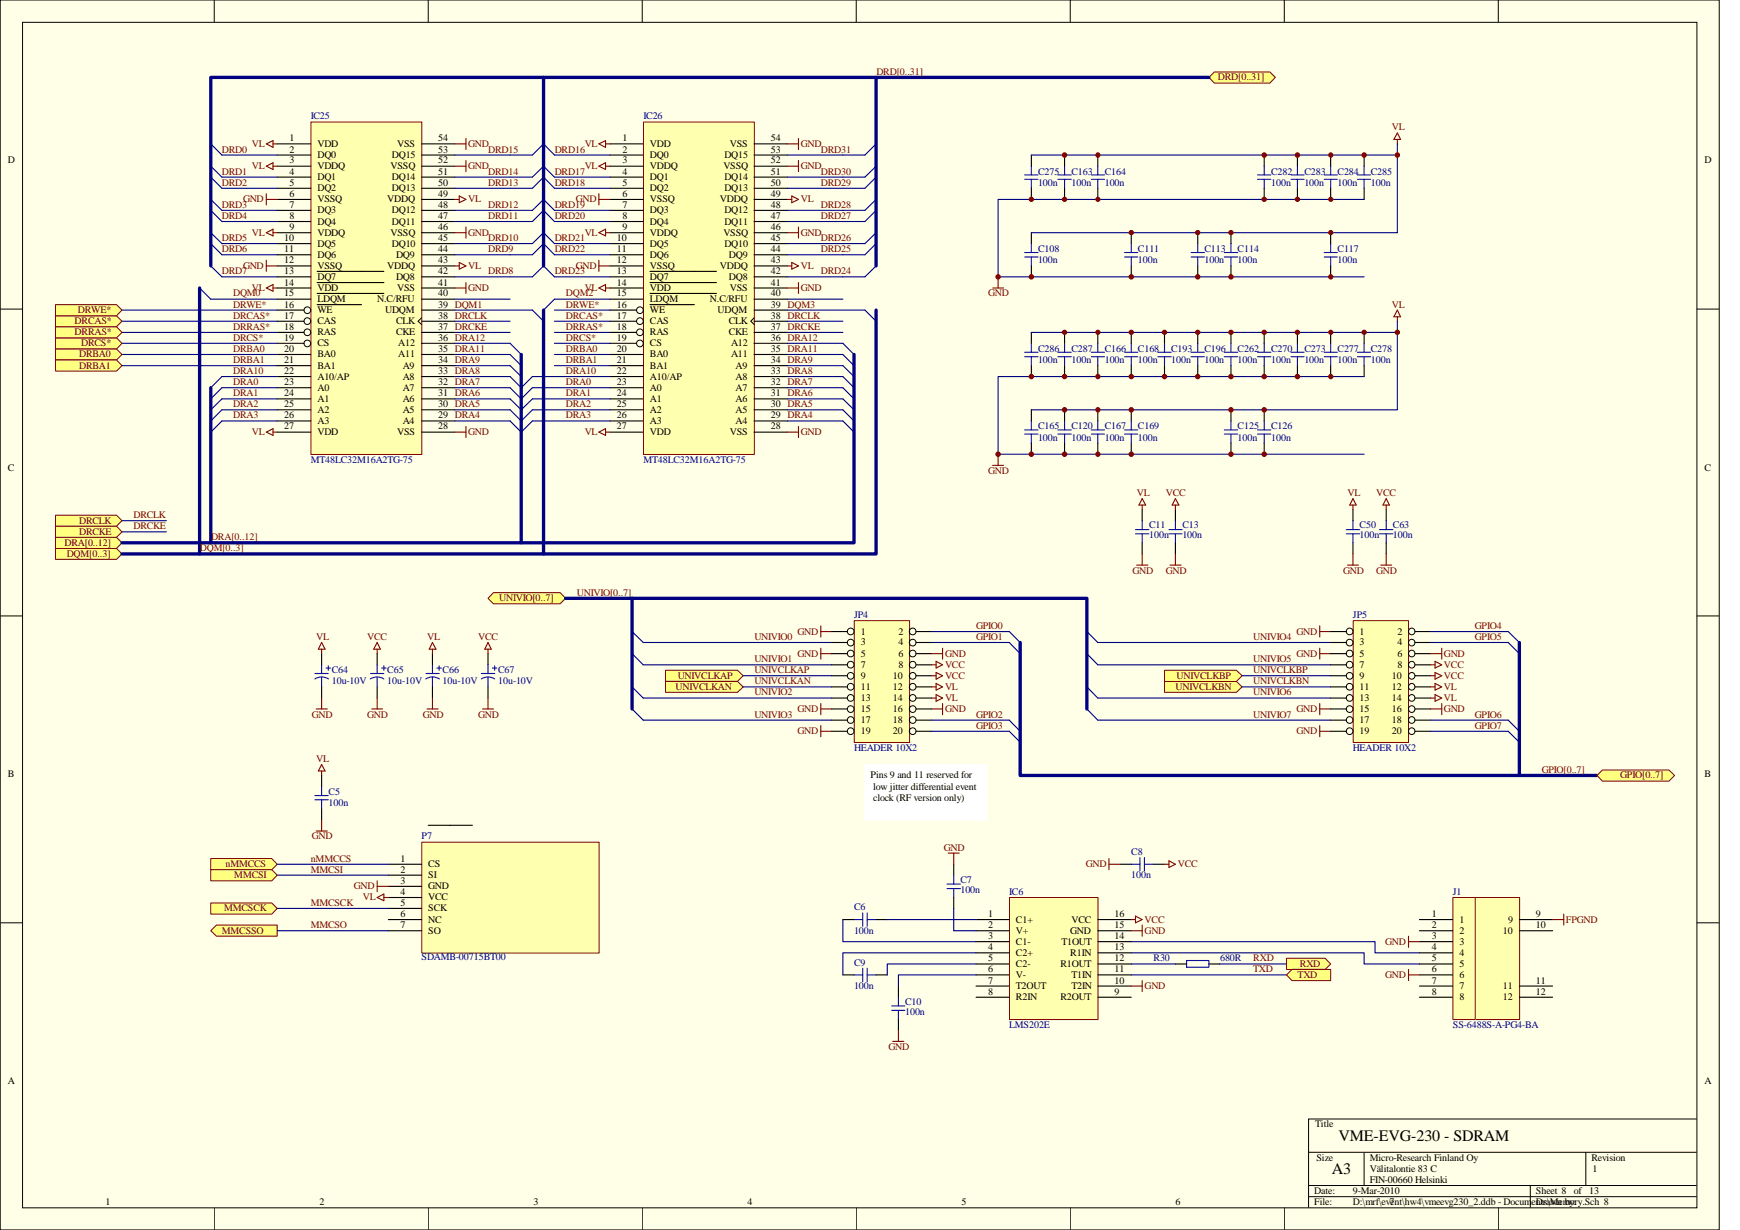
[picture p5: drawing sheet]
<svg xmlns="http://www.w3.org/2000/svg" width="297mm" height="210mm" viewBox="0 0 297 210" stroke-linecap="round" stroke-linejoin="round" font-family="sans-serif">
<defs><g id="words">
<g font-size="2.7">
<text x="228.5" y="194.7">VME-EVG-230 - SDRAM</text>
<text x="227.4" y="200.4">A3</text>
</g>
<g font-size="1.7" fill="#800000">
<text x="149.6" y="12.8">DRD[0..31]</text>
<text x="207.9" y="13.7">DRD[0..31]</text>
<text x="237.6" y="22.2">VL</text>
<text x="37.9" y="26">DRD0</text>
<text x="37.9" y="29.8">DRD1</text>
<text x="43" y="25.1">VL</text>
<text x="43" y="28.9">VL</text>
<text x="79.9" y="28.9">GND</text>
<text x="79.9" y="25.1">GND</text>
<text x="83.4" y="29.8">DRD14</text>
<text x="83.4" y="26">DRD15</text>
<text x="94.7" y="26">DRD16</text>
<text x="94.7" y="29.8">DRD17</text>
<text x="99.8" y="25.1">VL</text>
<text x="99.8" y="28.9">VL</text>
<text x="136.7" y="28.9">GND</text>
<text x="136.7" y="25.1">GND</text>
<text x="140.1" y="29.8">DRD30</text>
<text x="140.1" y="26">DRD31</text>
<text x="37.9" y="31.7">DRD2</text>
<text x="37.9" y="35.5">DRD3</text>
<text x="41.5" y="34.5">GND</text>
<text x="79.9" y="34.5">VL</text>
<text x="83.4" y="35.5">DRD12</text>
<text x="83.4" y="31.7">DRD13</text>
<text x="94.7" y="31.7">DRD18</text>
<text x="94.7" y="35.5">DRD19</text>
<text x="98.3" y="34.5">GND</text>
<text x="136.7" y="34.5">VL</text>
<text x="140.1" y="35.5">DRD28</text>
<text x="140.1" y="31.7">DRD29</text>
<text x="37.9" y="37.4">DRD4</text>
<text x="37.9" y="41.1">DRD5</text>
<text x="43" y="40.2">VL</text>
<text x="79.9" y="40.2">GND</text>
<text x="83.4" y="41.1">DRD10</text>
<text x="83.4" y="37.4">DRD11</text>
<text x="94.7" y="37.4">DRD20</text>
<text x="94.7" y="41.1">DRD21</text>
<text x="99.8" y="40.2">VL</text>
<text x="136.7" y="40.2">GND</text>
<text x="140.1" y="41.1">DRD26</text>
<text x="140.1" y="37.4">DRD27</text>
<text x="37.9" y="43.1">DRD6</text>
<text x="37.9" y="46.8">DRD7</text>
<text x="41.5" y="45.9">GND</text>
<text x="79.9" y="45.9">VL</text>
<text x="83.4" y="46.8">DRD8</text>
<text x="83.4" y="43.1">DRD9</text>
<text x="94.7" y="43.1">DRD22</text>
<text x="94.7" y="46.8">DRD23</text>
<text x="98.3" y="45.9">GND</text>
<text x="136.7" y="45.9">VL</text>
<text x="140.1" y="46.8">DRD24</text>
<text x="140.1" y="43.1">DRD25</text>
<text x="13.3" y="53.4">DRWE*</text>
<text x="39.8" y="52.5">DRWE*</text>
<text x="39.8" y="50.6">DQM0</text>
<text x="43" y="49.7">VL</text>
<text x="79.9" y="49.7">GND</text>
<text x="96.6" y="52.5">DRWE*</text>
<text x="96.6" y="50.6">DQM2</text>
<text x="99.8" y="49.7">VL</text>
<text x="136.7" y="49.7">GND</text>
<text x="168.7" y="50.6">GND</text>
<text x="237.6" y="52.5">VL</text>
<text x="12.7" y="57.2">DRRAS*</text>
<text x="12.7" y="55.3">DRCAS*</text>
<text x="13.8" y="59.1">DRCS*</text>
<text x="39.8" y="58.2">DRCS*</text>
<text x="39.8" y="56.3">DRRAS*</text>
<text x="39.8" y="54.4">DRCAS*</text>
<text x="96.6" y="58.2">DRCS*</text>
<text x="96.6" y="56.3">DRRAS*</text>
<text x="96.6" y="54.4">DRCAS*</text>
<text x="13.5" y="61">DRBA0</text>
<text x="13.5" y="62.9">DRBA1</text>
<text x="39.8" y="60.1">DRBA0</text>
<text x="39.8" y="61.9">DRBA1</text>
<text x="39.8" y="65.7">DRA0</text>
<text x="39.8" y="63.8">DRA10</text>
<text x="96.6" y="60.1">DRBA0</text>
<text x="96.6" y="61.9">DRBA1</text>
<text x="96.6" y="65.7">DRA0</text>
<text x="96.6" y="63.8">DRA10</text>
<text x="39.8" y="67.6">DRA1</text>
<text x="39.8" y="69.5">DRA2</text>
<text x="39.8" y="71.4">DRA3</text>
<text x="96.6" y="67.6">DRA1</text>
<text x="96.6" y="69.5">DRA2</text>
<text x="96.6" y="71.4">DRA3</text>
<text x="43" y="74.3">VL</text>
<text x="79.9" y="74.3">GND</text>
<text x="99.8" y="74.3">VL</text>
<text x="136.7" y="74.3">GND</text>
<text x="168.7" y="80.9">GND</text>
<text x="13.5" y="89.4">DRCLK</text>
<text x="22.8" y="88.4">DRCLK</text>
<text x="194.1" y="84.6">VL</text>
<text x="199" y="84.6">VCC</text>
<text x="230" y="84.6">VL</text>
<text x="234.9" y="84.6">VCC</text>
<text x="11" y="93.1">DRA[0..12]</text>
<text x="11.4" y="95">DQM[0..3]</text>
<text x="13.5" y="91.3">DRCKE</text>
<text x="22.8" y="90.3">DRCKE</text>
<text x="34.1" y="94.1">DQM[0..3]</text>
<text x="36" y="92.2">DRA[0..12]</text>
<text x="98.5" y="101.6">UNIVIO[0..7]</text>
<text x="193.3" y="97.9">GND</text>
<text x="199" y="97.9">GND</text>
<text x="229.3" y="97.9">GND</text>
<text x="234.9" y="97.9">GND</text>
<text x="85.2" y="102.6">UNIVIO[0..7]</text>
<text x="166.6" y="107.3">GPIO0</text>
<text x="251.8" y="107.3">GPIO4</text>
<text x="54" y="109.2">VL</text>
<text x="62.7" y="109.2">VCC</text>
<text x="72.9" y="109.2">VL</text>
<text x="81.6" y="109.2">VCC</text>
<text x="128.8" y="109.2">UNIVIO0</text>
<text x="128.8" y="113">UNIVIO1</text>
<text x="136.1" y="108.3">GND</text>
<text x="136.1" y="112.1">GND</text>
<text x="161.3" y="114">VCC</text>
<text x="161.3" y="112.1">GND</text>
<text x="166.6" y="109.2">GPIO1</text>
<text x="213.9" y="109.2">UNIVIO4</text>
<text x="213.9" y="113">UNIVIO5</text>
<text x="221.3" y="108.3">GND</text>
<text x="221.3" y="112.1">GND</text>
<text x="246.5" y="114">VCC</text>
<text x="246.5" y="112.1">GND</text>
<text x="251.8" y="109.2">GPIO5</text>
<text x="115.3" y="117.7">UNIVCLKAN</text>
<text x="115.7" y="115.8">UNIVCLKAP</text>
<text x="128.8" y="118.7">UNIVIO2</text>
<text x="128.8" y="114.9">UNIVCLKAP</text>
<text x="128.8" y="116.8">UNIVCLKAN</text>
<text x="161.3" y="117.7">VL</text>
<text x="161.3" y="115.8">VCC</text>
<text x="161.3" y="119.6">VL</text>
<text x="200.7" y="117.7">UNIVCLKBN</text>
<text x="200.9" y="115.8">UNIVCLKBP</text>
<text x="213.9" y="118.7">UNIVIO6</text>
<text x="213.9" y="114.9">UNIVCLKBP</text>
<text x="213.9" y="116.8">UNIVCLKBN</text>
<text x="246.5" y="117.7">VL</text>
<text x="246.5" y="115.8">VCC</text>
<text x="246.5" y="119.6">VL</text>
<text x="53.3" y="122.5">GND</text>
<text x="62.7" y="122.5">GND</text>
<text x="72.2" y="122.5">GND</text>
<text x="81.6" y="122.5">GND</text>
<text x="128.8" y="122.5">UNIVIO3</text>
<text x="136.1" y="125.3">GND</text>
<text x="136.1" y="121.5">GND</text>
<text x="161.3" y="121.5">GND</text>
<text x="166.6" y="122.5">GPIO2</text>
<text x="166.6" y="124.3">GPIO3</text>
<text x="213.9" y="122.5">UNIVIO7</text>
<text x="221.3" y="125.3">GND</text>
<text x="221.3" y="121.5">GND</text>
<text x="246.5" y="121.5">GND</text>
<text x="251.8" y="122.5">GPIO6</text>
<text x="251.8" y="124.3">GPIO7</text>
<text x="54" y="130">VL</text>
<text x="263.2" y="131.9">GPIO[0..7]</text>
<text x="276.6" y="132.8">GPIO[0..7]</text>
<text x="53.3" y="143.3">GND</text>
<text x="38.5" y="148">nMMCCS</text>
<text x="40" y="149.9">MMCSI</text>
<text x="53" y="147">nMMCCS</text>
<text x="53" y="148.9">MMCSI</text>
<text x="161.1" y="145.2">GND</text>
<text x="185.4" y="148">GND</text>
<text x="201.1" y="148">VCC</text>
<text x="38.3" y="155.5">MMCSCK</text>
<text x="53" y="154.6">MMCSCK</text>
<text x="60.4" y="151.8">GND</text>
<text x="61.9" y="153.7">VL</text>
<text x="37.9" y="159.3">MMCSSO</text>
<text x="53" y="158.4">MMCSO</text>
<text x="195.4" y="157.4">VCC</text>
<text x="195.4" y="159.3">GND</text>
<text x="236.5" y="161.2">GND</text>
<text x="267.3" y="157.4">FPGND</text>
<text x="213.9" y="164">RXD</text>
<text x="213.9" y="165.9">TXD</text>
<text x="221.5" y="166.9">TXD</text>
<text x="221.9" y="165">RXD</text>
<text x="236.5" y="166.9">GND</text>
<text x="195.4" y="168.8">GND</text>
<text x="151.7" y="179.2">GND</text>
</g>
<g font-size="1.7" fill="#000080">
<text x="53" y="20.4">IC25</text>
<text x="109.9" y="20.4">IC26</text>
<text x="177.2" y="29.8">C275</text>
<text x="182.9" y="29.8">C163</text>
<text x="188.6" y="29.8">C164</text>
<text x="217" y="29.8">C282</text>
<text x="222.7" y="29.8">C283</text>
<text x="228.3" y="29.8">C284</text>
<text x="234" y="29.8">C285</text>
<text x="177.2" y="31.7">100n</text>
<text x="182.9" y="31.7">100n</text>
<text x="188.6" y="31.7">100n</text>
<text x="217" y="31.7">100n</text>
<text x="222.7" y="31.7">100n</text>
<text x="228.3" y="31.7">100n</text>
<text x="234" y="31.7">100n</text>
<text x="177.2" y="43.1">C108</text>
<text x="177.2" y="44.9">100n</text>
<text x="194.3" y="43.1">C111</text>
<text x="194.3" y="44.9">100n</text>
<text x="205.6" y="43.1">C113</text>
<text x="205.6" y="44.9">100n</text>
<text x="211.3" y="43.1">C114</text>
<text x="211.3" y="44.9">100n</text>
<text x="228.3" y="43.1">C117</text>
<text x="228.3" y="44.9">100n</text>
<text x="177.2" y="60.1">C286</text>
<text x="177.2" y="61.9">100n</text>
<text x="182.9" y="60.1">C287</text>
<text x="182.9" y="61.9">100n</text>
<text x="188.6" y="60.1">C166</text>
<text x="188.6" y="61.9">100n</text>
<text x="194.3" y="60.1">C168</text>
<text x="194.3" y="61.9">100n</text>
<text x="199.9" y="60.1">C193</text>
<text x="199.9" y="61.9">100n</text>
<text x="205.6" y="60.1">C196</text>
<text x="205.6" y="61.9">100n</text>
<text x="211.3" y="60.1">C262</text>
<text x="211.3" y="61.9">100n</text>
<text x="217" y="60.1">C270</text>
<text x="217" y="61.9">100n</text>
<text x="222.7" y="60.1">C273</text>
<text x="222.7" y="61.9">100n</text>
<text x="228.3" y="60.1">C277</text>
<text x="228.3" y="61.9">100n</text>
<text x="234" y="60.1">C278</text>
<text x="234" y="61.9">100n</text>
<text x="177.2" y="73.3">C165</text>
<text x="177.2" y="75.2">100n</text>
<text x="182.9" y="73.3">C120</text>
<text x="182.9" y="75.2">100n</text>
<text x="188.6" y="73.3">C167</text>
<text x="188.6" y="75.2">100n</text>
<text x="194.3" y="73.3">C169</text>
<text x="194.3" y="75.2">100n</text>
<text x="211.3" y="73.3">C125</text>
<text x="211.3" y="75.2">100n</text>
<text x="217" y="73.3">C126</text>
<text x="217" y="75.2">100n</text>
<text x="53" y="79">MT48LC32M16A2TG-75</text>
<text x="109.9" y="79">MT48LC32M16A2TG-75</text>
<text x="196.2" y="90.1">C11</text>
<text x="196.2" y="91.8">100n</text>
<text x="201.8" y="90.1">C13</text>
<text x="201.8" y="91.8">100n</text>
<text x="232.1" y="90.1">C50</text>
<text x="232.1" y="91.8">100n</text>
<text x="237.8" y="90.1">C63</text>
<text x="237.8" y="91.8">100n</text>
<text x="145.8" y="105.5">JP4</text>
<text x="231" y="105.5">JP5</text>
<text x="56.6" y="114.9">C64</text>
<text x="56.6" y="116.8">10u-10V</text>
<text x="66.1" y="114.9">C65</text>
<text x="66.1" y="116.8">10u-10V</text>
<text x="75.6" y="114.9">C66</text>
<text x="75.6" y="116.8">10u-10V</text>
<text x="85" y="114.9">C67</text>
<text x="85" y="116.8">10u-10V</text>
<text x="145.8" y="128.1">HEADER 10X2</text>
<text x="231" y="128.1">HEADER 10X2</text>
<text x="56.1" y="135.7">C5</text>
<text x="56.1" y="137.6">100n</text>
<text x="72" y="143.3">P7</text>
<text x="193.1" y="145.9">C8</text>
<text x="193.1" y="149.9">100n</text>
<text x="145.8" y="155.4">C6</text>
<text x="164" y="150.6">C7</text>
<text x="164" y="152.3">100n</text>
<text x="172.3" y="152.7">IC6</text>
<text x="248" y="152.7">J1</text>
<text x="145.8" y="159.3">100n</text>
<text x="72" y="163.9">SDAMB-00715BT00</text>
<text x="145.8" y="164.8">C9</text>
<text x="196.9" y="164">R30</text>
<text x="208.3" y="164">680R</text>
<text x="145.8" y="168.8">100n</text>
<text x="154.5" y="171.4">C10</text>
<text x="154.5" y="173.1">100n</text>
<text x="172.3" y="175.4">LMS202E</text>
<text x="248" y="175.4">SS-6488S-A-PG4-BA</text>
</g>
<g font-size="1.7">
<text x="1.4" y="27.9">D</text>
<text x="49.4" y="24.1">1</text>
<text x="49.4" y="26">2</text>
<text x="49.4" y="29.8">4</text>
<text x="49.4" y="27.9">3</text>
<text x="54.2" y="25.1">VDD</text>
<text x="54.2" y="27">DQ0</text>
<text x="54.2" y="28.9">VDDQ</text>
<text x="66.7" y="28.9">VSSQ</text>
<text x="66.9" y="27">DQ15</text>
<text x="67.8" y="25.1">VSS</text>
<text x="74.8" y="24.1">54</text>
<text x="74.8" y="29.8">51</text>
<text x="74.8" y="26">53</text>
<text x="74.8" y="27.9">52</text>
<text x="106.3" y="24.1">1</text>
<text x="106.3" y="26">2</text>
<text x="106.3" y="29.8">4</text>
<text x="106.3" y="27.9">3</text>
<text x="111" y="25.1">VDD</text>
<text x="111" y="27">DQ0</text>
<text x="111" y="28.9">VDDQ</text>
<text x="123.5" y="28.9">VSSQ</text>
<text x="123.7" y="27">DQ15</text>
<text x="124.6" y="25.1">VSS</text>
<text x="131.6" y="29.8">51</text>
<text x="131.6" y="26">53</text>
<text x="131.6" y="24.1">54</text>
<text x="131.6" y="27.9">52</text>
<text x="291" y="27.9">D</text>
<text x="49.4" y="31.7">5</text>
<text x="49.4" y="35.5">7</text>
<text x="49.4" y="33.6">6</text>
<text x="54.2" y="30.7">DQ1</text>
<text x="54.2" y="32.6">DQ2</text>
<text x="54.2" y="34.5">VSSQ</text>
<text x="66.1" y="34.5">VDDQ</text>
<text x="66.9" y="32.6">DQ13</text>
<text x="66.9" y="30.7">DQ14</text>
<text x="74.8" y="35.5">48</text>
<text x="74.8" y="31.7">50</text>
<text x="74.8" y="33.6">49</text>
<text x="106.3" y="31.7">5</text>
<text x="106.3" y="35.5">7</text>
<text x="106.3" y="33.6">6</text>
<text x="111" y="30.7">DQ1</text>
<text x="111" y="32.6">DQ2</text>
<text x="111" y="34.5">VSSQ</text>
<text x="122.9" y="34.5">VDDQ</text>
<text x="123.7" y="32.6">DQ13</text>
<text x="123.7" y="30.7">DQ14</text>
<text x="131.6" y="35.5">48</text>
<text x="131.6" y="31.7">50</text>
<text x="131.6" y="33.6">49</text>
<text x="48.5" y="41.1">10</text>
<text x="49.4" y="37.4">8</text>
<text x="49.4" y="39.2">9</text>
<text x="54.2" y="36.4">DQ3</text>
<text x="54.2" y="38.3">DQ4</text>
<text x="54.2" y="40.2">VDDQ</text>
<text x="66.7" y="40.2">VSSQ</text>
<text x="66.9" y="38.3">DQ11</text>
<text x="66.9" y="36.4">DQ12</text>
<text x="74.8" y="41.1">45</text>
<text x="74.8" y="37.4">47</text>
<text x="74.8" y="39.2">46</text>
<text x="105.3" y="41.1">10</text>
<text x="106.3" y="37.4">8</text>
<text x="106.3" y="39.2">9</text>
<text x="111" y="36.4">DQ3</text>
<text x="111" y="38.3">DQ4</text>
<text x="111" y="40.2">VDDQ</text>
<text x="123.5" y="40.2">VSSQ</text>
<text x="123.7" y="38.3">DQ11</text>
<text x="123.7" y="36.4">DQ12</text>
<text x="131.6" y="41.1">45</text>
<text x="131.6" y="37.4">47</text>
<text x="131.6" y="39.2">46</text>
<text x="48.5" y="43.1">11</text>
<text x="48.5" y="46.8">13</text>
<text x="48.5" y="44.9">12</text>
<text x="54.2" y="42.1">DQ5</text>
<text x="54.2" y="44">DQ6</text>
<text x="54.2" y="47.8">DQ7</text>
<text x="54.2" y="45.9">VSSQ</text>
<text x="66.1" y="45.9">VDDQ</text>
<text x="66.9" y="42.1">DQ10</text>
<text x="67.6" y="47.8">DQ8</text>
<text x="67.6" y="44">DQ9</text>
<text x="74.8" y="46.8">42</text>
<text x="74.8" y="43.1">44</text>
<text x="74.8" y="44.9">43</text>
<text x="105.3" y="43.1">11</text>
<text x="105.3" y="46.8">13</text>
<text x="105.3" y="44.9">12</text>
<text x="111" y="42.1">DQ5</text>
<text x="111" y="44">DQ6</text>
<text x="111" y="47.8">DQ7</text>
<text x="111" y="45.9">VSSQ</text>
<text x="122.9" y="45.9">VDDQ</text>
<text x="123.7" y="42.1">DQ10</text>
<text x="124.4" y="47.8">DQ8</text>
<text x="124.4" y="44">DQ9</text>
<text x="131.6" y="44.9">43</text>
<text x="131.6" y="46.8">42</text>
<text x="131.6" y="43.1">44</text>
<text x="48.5" y="48.7">14</text>
<text x="48.5" y="50.6">15</text>
<text x="48.5" y="52.5">16</text>
<text x="54.2" y="49.7">VDD</text>
<text x="54.2" y="51.6">LDQM</text>
<text x="54.2" y="53.4">WE</text>
<text x="64.4" y="51.6">N.C/RFU</text>
<text x="65.7" y="53.4">UDQM</text>
<text x="67.8" y="49.7">VSS</text>
<text x="74.8" y="48.7">41</text>
<text x="74.8" y="50.6">40</text>
<text x="74.8" y="52.5">39 DQM1</text>
<text x="105.3" y="48.7">14</text>
<text x="105.3" y="50.6">15</text>
<text x="105.3" y="52.5">16</text>
<text x="111" y="49.7">VDD</text>
<text x="111" y="51.6">LDQM</text>
<text x="111" y="53.4">WE</text>
<text x="121.2" y="51.6">N.C/RFU</text>
<text x="122.5" y="53.4">UDQM</text>
<text x="124.6" y="49.7">VSS</text>
<text x="131.6" y="48.7">41</text>
<text x="131.6" y="52.5">39 DQM3</text>
<text x="131.6" y="50.6">40</text>
<text x="48.5" y="54.4">17</text>
<text x="48.5" y="56.3">18</text>
<text x="48.5" y="58.2">19</text>
<text x="54.2" y="55.3">CAS</text>
<text x="54.2" y="57.2">RAS</text>
<text x="54.2" y="59.1">CS</text>
<text x="67.6" y="57.2">CKE</text>
<text x="67.6" y="55.3">CLK</text>
<text x="68" y="59.1">A12</text>
<text x="74.8" y="58.2">36 DRA12</text>
<text x="74.8" y="56.3">37 DRCKE</text>
<text x="74.8" y="54.4">38 DRCLK</text>
<text x="105.3" y="54.4">17</text>
<text x="105.3" y="56.3">18</text>
<text x="105.3" y="58.2">19</text>
<text x="111" y="55.3">CAS</text>
<text x="111" y="57.2">RAS</text>
<text x="111" y="59.1">CS</text>
<text x="124.4" y="57.2">CKE</text>
<text x="124.4" y="55.3">CLK</text>
<text x="124.8" y="59.1">A12</text>
<text x="131.6" y="58.2">36 DRA12</text>
<text x="131.6" y="56.3">37 DRCKE</text>
<text x="131.6" y="54.4">38 DRCLK</text>
<text x="48.5" y="60.1">20</text>
<text x="48.5" y="61.9">21</text>
<text x="48.5" y="63.8">22</text>
<text x="48.5" y="65.7">23</text>
<text x="54.2" y="61">BA0</text>
<text x="54.2" y="62.9">BA1</text>
<text x="54.2" y="64.8">A10/AP</text>
<text x="68" y="61">A11</text>
<text x="68.7" y="64.8">A8</text>
<text x="68.7" y="62.9">A9</text>
<text x="74.8" y="65.7">32 DRA7</text>
<text x="74.8" y="63.8">33 DRA8</text>
<text x="74.8" y="61.9">34 DRA9</text>
<text x="74.8" y="60.1">35 DRA11</text>
<text x="105.3" y="60.1">20</text>
<text x="105.3" y="61.9">21</text>
<text x="105.3" y="63.8">22</text>
<text x="105.3" y="65.7">23</text>
<text x="111" y="61">BA0</text>
<text x="111" y="62.9">BA1</text>
<text x="111" y="64.8">A10/AP</text>
<text x="124.8" y="61">A11</text>
<text x="125.6" y="64.8">A8</text>
<text x="125.6" y="62.9">A9</text>
<text x="131.6" y="65.7">32 DRA7</text>
<text x="131.6" y="63.8">33 DRA8</text>
<text x="131.6" y="61.9">34 DRA9</text>
<text x="131.6" y="60.1">35 DRA11</text>
<text x="48.5" y="67.6">24</text>
<text x="48.5" y="69.5">25</text>
<text x="48.5" y="71.4">26</text>
<text x="54.2" y="66.7">A0</text>
<text x="54.2" y="68.6">A1</text>
<text x="54.2" y="70.4">A2</text>
<text x="68.7" y="70.4">A5</text>
<text x="68.7" y="68.6">A6</text>
<text x="68.7" y="66.7">A7</text>
<text x="74.8" y="71.4">29 DRA4</text>
<text x="74.8" y="69.5">30 DRA5</text>
<text x="74.8" y="67.6">31 DRA6</text>
<text x="105.3" y="67.6">24</text>
<text x="105.3" y="69.5">25</text>
<text x="105.3" y="71.4">26</text>
<text x="111" y="66.7">A0</text>
<text x="111" y="68.6">A1</text>
<text x="111" y="70.4">A2</text>
<text x="125.6" y="70.4">A5</text>
<text x="125.6" y="68.6">A6</text>
<text x="125.6" y="66.7">A7</text>
<text x="131.6" y="71.4">29 DRA4</text>
<text x="131.6" y="69.5">30 DRA5</text>
<text x="131.6" y="67.6">31 DRA6</text>
<text x="48.5" y="73.3">27</text>
<text x="54.2" y="74.3">VDD</text>
<text x="54.2" y="72.3">A3</text>
<text x="67.8" y="74.3">VSS</text>
<text x="68.7" y="72.3">A4</text>
<text x="74.8" y="73.3">28</text>
<text x="105.3" y="73.3">27</text>
<text x="111" y="74.3">VDD</text>
<text x="111" y="72.3">A3</text>
<text x="124.6" y="74.3">VSS</text>
<text x="125.6" y="72.3">A4</text>
<text x="131.6" y="73.3">28</text>
<text x="1.4" y="80.3">C</text>
<text x="291" y="80.3">C</text>
<text x="146.9" y="108.3">1</text>
<text x="146.9" y="110.2">3</text>
<text x="146.9" y="112.1">5</text>
<text x="146.9" y="114">7</text>
<text x="153.4" y="108.3">2</text>
<text x="153.4" y="110.2">4</text>
<text x="153.4" y="112.1">6</text>
<text x="153.4" y="114">8</text>
<text x="232.1" y="108.3">1</text>
<text x="232.1" y="110.2">3</text>
<text x="232.1" y="112.1">5</text>
<text x="232.1" y="114">7</text>
<text x="238.5" y="108.3">2</text>
<text x="238.5" y="110.2">4</text>
<text x="238.5" y="112.1">6</text>
<text x="238.5" y="114">8</text>
<text x="146.9" y="115.8">9</text>
<text x="146.9" y="117.7">11</text>
<text x="146.9" y="119.6">13</text>
<text x="152.4" y="115.8">10</text>
<text x="152.4" y="117.7">12</text>
<text x="152.4" y="119.6">14</text>
<text x="232.1" y="115.8">9</text>
<text x="232.1" y="117.7">11</text>
<text x="232.1" y="119.6">13</text>
<text x="237.6" y="115.8">10</text>
<text x="237.6" y="117.7">12</text>
<text x="237.6" y="119.6">14</text>
<text x="146.9" y="121.5">15</text>
<text x="146.9" y="123.4">17</text>
<text x="146.9" y="125.3">19</text>
<text x="152.4" y="121.5">16</text>
<text x="152.4" y="123.4">18</text>
<text x="152.4" y="125.3">20</text>
<text x="232.1" y="121.5">15</text>
<text x="232.1" y="123.4">17</text>
<text x="232.1" y="125.3">19</text>
<text x="237.6" y="121.5">16</text>
<text x="237.6" y="123.4">18</text>
<text x="237.6" y="125.3">20</text>
<text x="1.4" y="132.7">B</text>
<text x="148.6" y="132.8">Pins 9 and 11 reserved for</text>
<text x="149.1" y="134.7">low jitter differential event</text>
<text x="149.1" y="136.7">clock (RF version only)</text>
<text x="291" y="132.7">B</text>
<text x="68.4" y="147">1</text>
<text x="68.4" y="148.9">2</text>
<text x="73.1" y="148">CS</text>
<text x="73.1" y="149.9">SI</text>
<text x="68.4" y="150.8">3</text>
<text x="68.4" y="152.7">4</text>
<text x="68.4" y="154.6">5</text>
<text x="73.1" y="151.8">GND</text>
<text x="73.1" y="153.7">VCC</text>
<text x="73.1" y="155.5">SCK</text>
<text x="68.4" y="156.5">6</text>
<text x="68.4" y="158.4">7</text>
<text x="73.1" y="157.4">NC</text>
<text x="73.1" y="159.3">SO</text>
<text x="168.7" y="156.5">1</text>
<text x="168.7" y="158.4">2</text>
<text x="168.7" y="160.3">3</text>
<text x="173.4" y="157.4">C1+</text>
<text x="173.4" y="159.3">V+</text>
<text x="173.4" y="161.2">C1-</text>
<text x="181.2" y="161.2">T1OUT</text>
<text x="182.7" y="159.3">GND</text>
<text x="182.9" y="157.4">VCC</text>
<text x="190.3" y="160.3">14</text>
<text x="190.3" y="156.5">16</text>
<text x="190.3" y="158.4">15</text>
<text x="244.4" y="156.5">1</text>
<text x="244.4" y="158.4">2</text>
<text x="244.4" y="160.3">3</text>
<text x="249.2" y="157.4">1</text>
<text x="249.2" y="159.3">2</text>
<text x="249.2" y="161.2">3</text>
<text x="256.5" y="159.3">10</text>
<text x="257.5" y="157.4">9</text>
<text x="262.2" y="156.5">9</text>
<text x="262.2" y="158.4">10</text>
<text x="168.7" y="162.2">4</text>
<text x="168.7" y="164">5</text>
<text x="168.7" y="165.9">6</text>
<text x="168.7" y="167.9">7</text>
<text x="173.4" y="163.1">C2+</text>
<text x="173.4" y="165">C2-</text>
<text x="173.4" y="166.9">V-</text>
<text x="181" y="165">R1OUT</text>
<text x="182.7" y="163.1">R1IN</text>
<text x="182.9" y="166.9">T1IN</text>
<text x="190.3" y="167.9">10</text>
<text x="190.3" y="165.9">11</text>
<text x="190.3" y="164">12</text>
<text x="190.3" y="162.2">13</text>
<text x="244.4" y="162.2">4</text>
<text x="244.4" y="164">5</text>
<text x="244.4" y="165.9">6</text>
<text x="244.4" y="167.9">7</text>
<text x="249.2" y="163.1">4</text>
<text x="249.2" y="165">5</text>
<text x="249.2" y="166.9">6</text>
<text x="262.2" y="167.9">11</text>
<text x="168.7" y="169.7">8</text>
<text x="173.4" y="168.8">T2OUT</text>
<text x="173.4" y="170.7">R2IN</text>
<text x="181" y="170.7">R2OUT</text>
<text x="182.9" y="168.8">T2IN</text>
<text x="190.3" y="169.7">9</text>
<text x="244.4" y="169.7">8</text>
<text x="249.2" y="168.8">7</text>
<text x="249.2" y="170.7">8</text>
<text x="256.5" y="168.8">11</text>
<text x="256.5" y="170.7">12</text>
<text x="262.2" y="169.7">12</text>
<text x="1.4" y="185">A</text>
<text x="291" y="185">A</text>
<text x="224.5" y="192.4">Title</text>
<text x="224.4" y="203.8">Date:</text>
<text x="224.7" y="198.1">Size</text>
<text x="231" y="203.8">9-Mar-2010</text>
<text x="233.8" y="198.1">Micro-Research Finland Oy</text>
<text x="233.8" y="200">Välitalontie 83 C</text>
<text x="233.8" y="201.9">FIN-00660 Helsinki</text>
<text x="262.2" y="203.8">Sheet 8</text>
<text x="268.6" y="203.8">of</text>
<text x="271.3" y="203.8">13</text>
<text x="271.7" y="198.1">Revision</text>
<text x="271.9" y="200">1</text>
<text x="18" y="205.7">1</text>
<text x="54.6" y="205.7">2</text>
<text x="91.1" y="205.7">3</text>
<text x="127.6" y="205.7">4</text>
<text x="164.2" y="205.7">5</text>
<text x="200.7" y="205.7">6</text>
<text x="224.4" y="205.7">File:</text>
<text x="231" y="205.7">D:\mrf\event\hw4\vmeevg230_2.ddb - Documents\Memory.Sch 8</text>
<text x="237.2" y="205.7">7</text>
<text x="262.2" y="205.7">Drawn by:</text>
</g>
</g></defs>
<path d="M0 0h293.5v209.9h-293.5z" fill="#ffffe8"/>
<g fill="none" stroke="#000" stroke-width=".17">
<path d="M0 0h293.5v209.9h-293.5zM3.8 3.8h285.9v202.3h-285.9zM36.6 0v3.8M73.1 0v3.8M109.6 0v3.8M146.2 0v3.8M182.7 0v3.8M219.2 0v3.8M255.8 0v3.8M0 52.7h3.8M289.6 52.7h3.9M0 105.1h3.8"/>
<path d="M289.6 105.1h3.9M0 157.5h3.8M289.6 157.5h3.9M223.4 196.6h66.2M232.9 196.6v5.7M270.7 196.6v5.7M289.6 191h-66.2v15.1M36.6 206.1v3.8M73.1 206.1v3.8M109.6 206.1v3.8M146.2 206.1v3.8M182.7 206.1v3.8"/>
<path d="M219.2 206.1v3.8M223.4 202.3h66.2M223.4 204.2h66.2M255.8 206.1v3.8M261.2 202.3v3.8"/>
</g>
<path d="M53.1 20.9h18.9v56.7h-18.9z" fill="#ffffb0"/>
<path d="M53.1 20.8h18.9v56.8h-18.9z" fill="none" stroke="#800000" stroke-width=".17"/>
<g fill="none" stroke="#000" stroke-width=".19">
<path d="M47.3 24.6h5.7M47.3 26.5h5.7M47.3 30.2h5.7M47.3 32.1h5.7M47.3 35.9h5.7M47.3 37.8h5.7M47.3 28.4h5.7M47.3 34h5.7M47.3 39.7h5.7M72 24.6h5.6M72 26.5h5.6M72 30.2h5.6"/>
<path d="M72 32.1h5.6M72 35.9h5.6M72 37.8h5.6M72 28.4h5.6M72 34h5.6M72 39.7h5.6M47.3 41.6h5.7M47.3 43.5h5.7M47.3 47.2h5.7M47.3 45.4h5.7M47.3 49.1h5.7M47.3 51.1h5.7"/>
<path d="M47.3 52.9h4.6M47.3 54.8h4.6M47.3 56.7h4.6M47.3 58.6h4.6M54.1 46.3h11.4M54.1 48.2h11.4M54.1 50.1h11.4M54.1 52h7.6M72 41.6h5.6M72 43.5h5.6M72 47.2h5.6M72 45.4h5.6"/>
<path d="M72 49.1h5.6M72 51.1h5.6M72 52.9h5.6M72 54.8h5.6M72 56.7h5.6M72 58.6h5.6M47.3 73.7h5.7M47.3 60.5h5.7M47.3 62.4h5.7M47.3 64.3h5.7M47.3 66.2h5.7M47.3 68.1h5.7"/>
<path d="M47.3 69.9h5.7M47.3 71.8h5.7M72 73.7h5.6M72 60.5h5.6M72 62.4h5.6M72 64.3h5.6M72 66.2h5.6M72 68.1h5.6M72 69.9h5.6M72 71.8h5.6"/>
</g>
<g fill="none" stroke="#000" stroke-width=".17">
<path d="M72 54.2l-.6 .6 .6 .6"/>
<circle cx="52.5" cy="52.9" r=".57"/>
<circle cx="52.5" cy="58.6" r=".57"/>
<circle cx="52.5" cy="56.7" r=".57"/>
<circle cx="52.5" cy="54.8" r=".57"/>
</g>
<path d="M109.9 20.9h18.9v56.7h-18.9z" fill="#ffffb0"/>
<path d="M109.9 20.8h18.9v56.8h-18.9z" fill="none" stroke="#800000" stroke-width=".17"/>
<g fill="none" stroke="#000" stroke-width=".19">
<path d="M104.1 24.6h5.7M104.1 26.5h5.7M104.1 30.2h5.7M104.1 32.1h5.7M104.1 35.9h5.7M104.1 37.8h5.7M104.1 28.4h5.7M104.1 34h5.7M104.1 39.7h5.7M128.7 24.6h5.7M128.7 26.5h5.7M128.7 30.2h5.7"/>
<path d="M128.7 32.1h5.7M128.7 35.9h5.7M128.7 37.8h5.7M128.7 28.4h5.7M128.7 34h5.7M128.7 39.7h5.7M104.1 41.6h5.7M104.1 43.5h5.7M104.1 47.2h5.7M104.1 45.4h5.7M104.1 49.1h5.7M104.1 51.1h5.7"/>
<path d="M104.1 52.9h4.6M104.1 54.8h4.6M104.1 56.7h4.6M104.1 58.6h4.6M111 46.3h11.3M111 48.2h11.3M111 50.1h11.3M111 52h7.5M128.7 41.6h5.7M128.7 43.5h5.7M128.7 47.2h5.7M128.7 45.4h5.7"/>
<path d="M128.7 49.1h5.7M128.7 51.1h5.7M128.7 52.9h5.7M128.7 54.8h5.7M128.7 56.7h5.7M128.7 58.6h5.7M104.1 73.7h5.7M104.1 60.5h5.7M104.1 62.4h5.7M104.1 64.3h5.7M104.1 66.2h5.7M104.1 68.1h5.7"/>
<path d="M104.1 69.9h5.7M104.1 71.8h5.7M128.7 73.7h5.7M128.7 60.5h5.7M128.7 62.4h5.7M128.7 64.3h5.7M128.7 66.2h5.7M128.7 68.1h5.7M128.7 69.9h5.7M128.7 71.8h5.7"/>
</g>
<g fill="none" stroke="#000" stroke-width=".17">
<path d="M128.7 54.2l-.5 .6 .5 .6"/>
<circle cx="109.2" cy="54.8" r=".57"/>
<circle cx="109.2" cy="56.7" r=".57"/>
<circle cx="109.2" cy="58.6" r=".57"/>
<circle cx="109.2" cy="52.9" r=".57"/>
</g>
<g fill="none" stroke="#800000" stroke-width=".19">
<path d="M45.5 24.6l1.1-.6v1.1zM45.5 28.4l1.1-.6v1.1zM45.5 39.7l1.1-.6v1.2zM45.5 34h1.8M45.5 33.1v1.9M46.6 24.6h.7M46.6 28.4h.7M46.6 39.7h.7M77.6 24.6h1.9M77.6 28.4h1.9M77.6 39.7h1.9M77.6 34h.8"/>
<path d="M78.4 33.4l1.1 .6-1.1 .6zM79.5 23.6v1.9M79.5 27.4v1.9M79.5 38.7v1.9M102.2 34h1.9M102.2 24.6l1.2-.6v1.1zM102.2 28.4l1.2-.6v1.1zM102.2 39.7l1.2-.6v1.2zM102.2 33.1v1.9M103.4 24.6h.7M103.4 28.4h.7M103.4 39.7h.7"/>
<path d="M134.4 24.6h1.9M134.4 28.4h1.9M134.4 39.7h1.9M134.4 34h.8M135.2 33.4l1.1 .6-1.1 .6zM136.3 23.6v1.9M136.3 27.4v1.9M136.3 38.7v1.9M45.5 49.1l1.1-.5v1.1zM45.5 45.4h1.8M45.5 44.4v1.9M46.6 49.1h.7"/>
<path d="M77.6 49.1h1.9M77.6 45.4h.8M78.4 44.8l1.1 .6-1.1 .5zM79.5 48.2v1.9M102.2 45.4h1.9M102.2 49.1l1.2-.5v1.1zM102.2 44.4v1.9M103.4 49.1h.7M134.4 49.1h1.9M134.4 45.4h.8M135.2 44.8l1.1 .6-1.1 .5zM136.3 48.2v1.9"/>
<path d="M45.5 73.7l1.1-.5v1.1zM46.6 73.7h.7M77.6 73.7h1.9M79.5 72.8v1.9M102.2 73.7l1.2-.5v1.1zM103.4 73.7h.7M134.4 73.7h1.9M136.3 72.8v1.9"/>
</g>
<g fill="none" stroke="#000080" stroke-width=".19">
<path d="M37.9 26.5h9.4M37.9 30.2h9.4M37.9 32.1h9.4M37.9 35.9h9.4M37.9 37.8h9.4M77.6 26.5h9.5M77.6 30.2h9.5M77.6 32.1h9.5M77.6 35.9h9.5M77.6 37.8h9.5M94.7 26.5h9.4M94.7 30.2h9.4"/>
<path d="M94.7 32.1h9.4M94.7 35.9h9.4M94.7 37.8h9.4M134.4 26.5h9.5M134.4 30.2h9.5M134.4 32.1h9.5M134.4 35.9h9.5M134.4 37.8h9.5M20.8 52.9h26.5M20.8 54.8h26.5M20.8 56.7h26.5M20.8 58.6h26.5"/>
<path d="M36 51.1h11.3M37.9 41.6h9.4M37.9 43.5h9.4M37.9 47.2h9.4M77.6 41.6h9.5M77.6 43.5h9.5M77.6 47.2h9.5M77.6 51.1h9.5M77.6 52.9h13.3M77.6 54.8h9.5M77.6 56.7h9.5M77.6 58.6h9.5"/>
<path d="M94.7 41.6h9.4M94.7 43.5h9.4M94.7 47.2h9.4M94.7 51.1h9.4M94.7 52.9h9.4M94.7 54.8h9.4M94.7 56.7h9.4M94.7 58.6h9.4M134.4 41.6h9.5M134.4 43.5h9.5M134.4 47.2h9.5M134.4 51.1h9.5"/>
<path d="M134.4 52.9h13.3M134.4 54.8h9.5M134.4 56.7h9.5M134.4 58.6h9.5M20.8 60.5h26.5M20.8 62.4h26.5M37.9 64.3h9.4M37.9 66.2h9.4M37.9 68.1h9.4M37.9 69.9h9.4M37.9 71.8h9.4M77.6 60.5h9.5"/>
<path d="M77.6 62.4h9.5M77.6 64.3h9.5M77.6 66.2h9.5M77.6 68.1h9.5M77.6 69.9h9.5M77.6 71.8h9.5M90.9 64.3h13.2M90.9 66.2h13.2M90.9 68.1h13.2M90.9 69.9h13.2M90.9 71.8h13.2M94.7 60.5h9.4"/>
<path d="M94.7 62.4h9.4M134.4 60.5h9.5M134.4 62.4h9.5M134.4 64.3h9.5M134.4 66.2h9.5M134.4 68.1h9.5M134.4 69.9h9.5M134.4 71.8h9.5"/>
</g>
<path d="M206.4 13.2l.9-.9h9.5l.9 .9-.9 1h-9.5z" fill-rule="evenodd" fill="#ffff80"/>
<path d="M206.4 13.2l.9-.9h9.5l.9 .9-.9 1h-9.5z" fill="none" stroke="#800000" stroke-width=".17"/>
<g fill="none" stroke="#000080" stroke-width=".19">
<path d="M36 24.6l1.9 1.9M36 28.4l1.9 1.8M36 30.2l1.9 1.9M36 34l1.9 1.9M36 35.9l1.9 1.9M36 39.7l1.9 1.9M87.1 26.5h3.8l1.9-1.9 1.9 1.9M87.1 30.2h3.8l1.9-1.8 1.9 1.8M87.1 32.1h3.8l1.9-1.9 1.9 1.9M87.1 35.9h3.8l1.9-1.9 1.9 1.9M87.1 37.8h3.8l1.9-1.9 1.9 1.9M149.6 24.6l-1.9 1.9h-3.8"/>
<path d="M149.6 28.4l-1.9 1.8h-3.8M149.6 30.2l-1.9 1.9h-3.8M149.6 34l-1.9 1.9h-3.8M149.6 35.9l-1.9 1.9h-3.8M149.6 39.7l-1.9 1.9h-3.8M36 41.6l1.9 1.9M36 45.4l1.9 1.8M87.1 41.6h3.8l1.9-1.9 1.9 1.9M87.1 43.5h3.8l1.9-1.9 1.9 1.9M87.1 47.2h3.8l1.9-1.8 1.9 1.8M149.6 41.6l-1.9 1.9h-3.8M149.6 45.4l-1.9 1.8h-3.8"/>
</g>
<path d="M92.8 13.2h-56.8v32.2M149.6 13.2h-56.8v32.2M206.4 13.2h-56.8v32.2" fill="none" stroke="#000080" stroke-width=".57"/>
<path d="M9.5 91.7h10.4l.9 .9-.9 1h-10.4z" fill-rule="evenodd" fill="#ffff80"/>
<path d="M9.5 91.7h10.4l.9 .9-.9 1h-10.4z" fill="none" stroke="#800000" stroke-width=".17"/>
<path d="M9.5 89.8h10.4l.9 1-.9 .9h-10.4z" fill-rule="evenodd" fill="#ffff80"/>
<path d="M9.5 89.8h10.4l.9 1-.9 .9h-10.4z" fill="none" stroke="#800000" stroke-width=".17"/>
<path d="M9.5 87.9h10.4l.9 1-.9 .9h-10.4z" fill-rule="evenodd" fill="#ffff80"/>
<path d="M9.5 87.9h10.4l.9 1-.9 .9h-10.4z" fill="none" stroke="#800000" stroke-width=".17"/>
<path d="M9.5 93.6h10.4l.9 .9-.9 1h-10.4z" fill-rule="evenodd" fill="#ffff80"/>
<path d="M9.5 93.6h10.4l.9 .9-.9 1h-10.4z" fill="none" stroke="#800000" stroke-width=".17"/>
<path d="M9.5 57.7h10.4l.9 .9-.9 1h-10.4z" fill-rule="evenodd" fill="#ffff80"/>
<path d="M9.5 57.7h10.4l.9 .9-.9 1h-10.4z" fill="none" stroke="#800000" stroke-width=".17"/>
<path d="M9.5 55.8h10.4l.9 .9-.9 1h-10.4z" fill-rule="evenodd" fill="#ffff80"/>
<path d="M9.5 55.8h10.4l.9 .9-.9 1h-10.4z" fill="none" stroke="#800000" stroke-width=".17"/>
<path d="M9.5 53.9h10.4l.9 .9-.9 1h-10.4z" fill-rule="evenodd" fill="#ffff80"/>
<path d="M9.5 53.9h10.4l.9 .9-.9 1h-10.4z" fill="none" stroke="#800000" stroke-width=".17"/>
<path d="M9.5 52h10.4l.9 .9-.9 1h-10.4z" fill-rule="evenodd" fill="#ffff80"/>
<path d="M9.5 52h10.4l.9 .9-.9 1h-10.4z" fill="none" stroke="#800000" stroke-width=".17"/>
<path d="M9.5 59.6h10.4l.9 .9-.9 .9h-10.4z" fill-rule="evenodd" fill="#ffff80"/>
<path d="M9.5 59.6h10.4l.9 .9-.9 .9h-10.4z" fill="none" stroke="#800000" stroke-width=".17"/>
<path d="M9.5 61.4h10.4l.9 1-.9 .9h-10.4z" fill-rule="evenodd" fill="#ffff80"/>
<path d="M9.5 61.4h10.4l.9 1-.9 .9h-10.4z" fill="none" stroke="#800000" stroke-width=".17"/>
<g fill="none" stroke="#000080" stroke-width=".19">
<path d="M176.1 26.5h62.4v13.2h-62.4M232.9 34h-62.5v13.2h62.5M238.5 24.6v1.9M34.1 49.1l1.9 2M87.1 58.6l1.9 1.9M90.9 52.9l1.9 1.9M94.7 51.1l-1.9 1.8M143.9 58.6l1.9 1.9M147.7 52.9l1.9 1.9M37.9 64.3l-1.9 1.9M37.9 66.2l-1.9 1.9M37.9 68.1l-1.9 1.8"/>
<path d="M37.9 69.9l-1.9 1.9M37.9 71.8l-1.9 1.9M87.1 71.8l1.9 1.9 1.9-1.9M87.1 69.9l1.9 1.9 1.9-1.9M87.1 68.1l1.9 1.8 1.9-1.8M87.1 66.2l1.9 1.9 1.9-1.9M87.1 64.3l1.9 1.9 1.9-1.9M87.1 62.4l1.9 1.9M87.1 60.5l1.9 1.9M143.9 71.8l1.9 1.9M143.9 69.9l1.9 1.9M143.9 68.1l1.9 1.8"/>
<path d="M143.9 66.2l1.9 1.9M143.9 64.3l1.9 1.9M143.9 62.4l1.9 1.9M143.9 60.5l1.9 1.9M20.8 88.9h7.6M20.8 90.8h7.6"/>
</g>
<path d="M34.1 49.1v45.4h-13.3M92.8 52.9v41.6h-58.7M149.6 52.9v41.6h-56.8M36 66.2v26.4h-15.2M89 60.5v32.1h-53M145.8 60.5v32.1h-56.8" fill="none" stroke="#000080" stroke-width=".57"/>
<g fill="none" stroke="#00f" stroke-width=".19">
<path d="M174.9 30.6h2.3M174.9 29.8h2.3M176.1 28.4v1.4M176.1 30.6v1.5M214.7 30.6h2.3M214.7 29.8h2.3M215.8 28.4v1.4M215.8 30.6v1.5M220.4 30.6h2.2M220.4 29.8h2.2M221.5 28.4v1.4M221.5 30.6v1.5"/>
<path d="M226.1 30.6h2.2M226.1 29.8h2.2M227.2 28.4v1.4M227.2 30.6v1.5M231.7 30.6h2.3M231.7 29.8h2.3M232.9 28.4v1.4M232.9 30.6v1.5M174.9 43.9h2.3M174.9 43.1h2.3M176.1 41.6v1.5M176.1 43.9v1.5"/>
<path d="M192 43.9h2.2M192 43.1h2.2M193.1 41.6v1.5M193.1 43.9v1.5M203.3 43.9h2.3M203.3 43.1h2.3M204.5 41.6v1.5M204.5 43.9v1.5M209 43.9h2.3M209 43.1h2.3M210.1 41.6v1.5M210.1 43.9v1.5"/>
<path d="M226.1 43.9h2.2M226.1 43.1h2.2M227.2 41.6v1.5M227.2 43.9v1.5"/>
</g>
<g fill="none" stroke="#000" stroke-width=".19">
<path d="M176.1 26.5v1.9M176.1 32.1v1.9M176.1 39.7v1.9M193.1 39.7v1.9M204.5 39.7v1.9M210.1 39.7v1.9M215.8 26.5v1.9M215.8 32.1v1.9M221.5 26.5v1.9M221.5 32.1v1.9M227.2 26.5v1.9M227.2 32.1v1.9"/>
<path d="M227.2 39.7v1.9M232.9 26.5v1.9M232.9 32.1v1.9M176.1 45.4v1.8M193.1 45.4v1.8M204.5 45.4v1.8M210.1 45.4v1.8M227.2 45.4v1.8"/>
</g>
<path d="M238.5 22.7l.6 1.1h-1.1zM238.5 23.8v.8M169.5 49.1h1.8M170.4 47.2v1.9" fill="none" stroke="#800000" stroke-width=".19"/>
<circle cx="215.8" cy="34" r=".37" fill="#800000"/>
<circle cx="215.8" cy="34" r=".37" fill="none" stroke="#800000" stroke-width=".17"/>
<circle cx="215.8" cy="26.5" r=".38" fill="#800000"/>
<circle cx="215.8" cy="26.5" r=".38" fill="none" stroke="#800000" stroke-width=".17"/>
<circle cx="221.5" cy="34" r=".37" fill="#800000"/>
<circle cx="221.5" cy="34" r=".37" fill="none" stroke="#800000" stroke-width=".17"/>
<circle cx="221.5" cy="26.5" r=".38" fill="#800000"/>
<circle cx="221.5" cy="26.5" r=".38" fill="none" stroke="#800000" stroke-width=".17"/>
<circle cx="227.2" cy="34" r=".36" fill="#800000"/>
<circle cx="227.2" cy="34" r=".36" fill="none" stroke="#800000" stroke-width=".17"/>
<circle cx="227.2" cy="26.5" r=".37" fill="#800000"/>
<circle cx="227.2" cy="26.5" r=".37" fill="none" stroke="#800000" stroke-width=".17"/>
<circle cx="232.9" cy="26.5" r=".38" fill="#800000"/>
<circle cx="232.9" cy="26.5" r=".38" fill="none" stroke="#800000" stroke-width=".17"/>
<circle cx="176.1" cy="34" r=".37" fill="#800000"/>
<circle cx="176.1" cy="34" r=".37" fill="none" stroke="#800000" stroke-width=".17"/>
<circle cx="193.1" cy="47.2" r=".38" fill="#800000"/>
<circle cx="193.1" cy="47.2" r=".38" fill="none" stroke="#800000" stroke-width=".17"/>
<circle cx="193.1" cy="39.7" r=".37" fill="#800000"/>
<circle cx="193.1" cy="39.7" r=".37" fill="none" stroke="#800000" stroke-width=".17"/>
<circle cx="204.5" cy="47.2" r=".38" fill="#800000"/>
<circle cx="204.5" cy="47.2" r=".38" fill="none" stroke="#800000" stroke-width=".17"/>
<circle cx="204.5" cy="39.7" r=".37" fill="#800000"/>
<circle cx="204.5" cy="39.7" r=".37" fill="none" stroke="#800000" stroke-width=".17"/>
<circle cx="210.1" cy="47.2" r=".38" fill="#800000"/>
<circle cx="210.1" cy="47.2" r=".38" fill="none" stroke="#800000" stroke-width=".17"/>
<circle cx="210.2" cy="39.7" r=".37" fill="#800000"/>
<circle cx="210.2" cy="39.7" r=".37" fill="none" stroke="#800000" stroke-width=".17"/>
<circle cx="227.2" cy="47.2" r=".37" fill="#800000"/>
<circle cx="227.2" cy="47.2" r=".37" fill="none" stroke="#800000" stroke-width=".17"/>
<circle cx="227.2" cy="39.7" r=".36" fill="#800000"/>
<circle cx="227.2" cy="39.7" r=".36" fill="none" stroke="#800000" stroke-width=".17"/>
<circle cx="176.1" cy="47.2" r=".38" fill="#800000"/>
<circle cx="176.1" cy="47.2" r=".38" fill="none" stroke="#800000" stroke-width=".17"/>
<circle cx="238.5" cy="26.5" r=".38" fill="#800000"/>
<circle cx="238.5" cy="26.5" r=".38" fill="none" stroke="#800000" stroke-width=".17"/>
<g fill="none" stroke="#00f" stroke-width=".19">
<path d="M176.1 58.6v1.5M181.7 58.6v1.5M174.9 60.9h2.3M174.9 60.1h2.3M176.1 60.9v1.5M180.6 60.9h2.3M180.6 60.1h2.3M180.6 74.1h2.3M180.6 73.4h2.3M181.7 60.9v1.5M181.7 71.8v1.6M181.7 74.1v1.5"/>
<path d="M209 74.1h2.3M209 73.4h2.3M210.1 71.8v1.6M210.1 74.1v1.5M214.7 74.1h2.3M214.7 73.4h2.3M215.8 71.8v1.6M215.8 74.1v1.5"/>
</g>
<path d="M176.1 56.7v1.9M181.7 56.7v1.9M176.1 62.4v1.9M181.7 62.4v1.9M181.7 69.9v1.9M181.7 75.6v1.9M210.1 69.9v1.9M210.1 75.6v1.9M215.8 69.9v1.9M215.8 75.6v1.9" fill="none" stroke="#000" stroke-width=".19"/>
<path d="M176.1 56.7h62.4v13.2h-62.4M238.5 54.8v1.9M232.9 64.3h-62.5v13.2h62.5" fill="none" stroke="#000080" stroke-width=".19"/>
<path d="M238.5 52.9l.6 1.2h-1.1zM238.5 54.1v.7M169.5 79.4h1.8M170.4 77.5v1.9" fill="none" stroke="#800000" stroke-width=".19"/>
<circle cx="181.7" cy="64.3" r=".38" fill="#800000"/>
<circle cx="181.7" cy="64.3" r=".38" fill="none" stroke="#800000" stroke-width=".17"/>
<circle cx="181.7" cy="56.7" r=".37" fill="#800000"/>
<circle cx="181.7" cy="56.7" r=".37" fill="none" stroke="#800000" stroke-width=".17"/>
<circle cx="176.1" cy="64.3" r=".38" fill="#800000"/>
<circle cx="176.1" cy="64.3" r=".38" fill="none" stroke="#800000" stroke-width=".17"/>
<circle cx="181.7" cy="77.5" r=".38" fill="#800000"/>
<circle cx="181.7" cy="77.5" r=".38" fill="none" stroke="#800000" stroke-width=".17"/>
<circle cx="181.7" cy="69.9" r=".38" fill="#800000"/>
<circle cx="181.7" cy="69.9" r=".38" fill="none" stroke="#800000" stroke-width=".17"/>
<circle cx="210.1" cy="77.5" r=".38" fill="#800000"/>
<circle cx="210.1" cy="77.5" r=".38" fill="none" stroke="#800000" stroke-width=".17"/>
<circle cx="210.1" cy="69.9" r=".38" fill="#800000"/>
<circle cx="210.1" cy="69.9" r=".38" fill="none" stroke="#800000" stroke-width=".17"/>
<circle cx="215.8" cy="77.5" r=".38" fill="#800000"/>
<circle cx="215.8" cy="77.5" r=".38" fill="none" stroke="#800000" stroke-width=".17"/>
<circle cx="215.8" cy="69.9" r=".38" fill="#800000"/>
<circle cx="215.8" cy="69.9" r=".38" fill="none" stroke="#800000" stroke-width=".17"/>
<circle cx="238.6" cy="56.7" r=".37" fill="#800000"/>
<circle cx="238.6" cy="56.7" r=".37" fill="none" stroke="#800000" stroke-width=".17"/>
<circle cx="170.4" cy="47.2" r=".38" fill="#800000"/>
<circle cx="170.4" cy="47.2" r=".38" fill="none" stroke="#800000" stroke-width=".17"/>
<circle cx="170.4" cy="77.5" r=".38" fill="#800000"/>
<circle cx="170.4" cy="77.5" r=".38" fill="none" stroke="#800000" stroke-width=".17"/>
<path d="M180.6 30.6h2.3M180.6 29.8h2.3M181.7 28.4v1.4M181.7 30.6v1.5" fill="none" stroke="#00f" stroke-width=".19"/>
<path d="M181.7 26.5v1.9M181.7 32.1v1.9" fill="none" stroke="#000" stroke-width=".19"/>
<circle cx="181.7" cy="34" r=".37" fill="#800000"/>
<circle cx="181.7" cy="34" r=".37" fill="none" stroke="#800000" stroke-width=".17"/>
<circle cx="181.7" cy="26.5" r=".38" fill="#800000"/>
<circle cx="181.7" cy="26.5" r=".38" fill="none" stroke="#800000" stroke-width=".17"/>
<path d="M186.3 30.6h2.2M186.3 29.8h2.2M187.4 28.4v1.4M187.4 30.6v1.5" fill="none" stroke="#00f" stroke-width=".19"/>
<path d="M187.4 26.5v1.9M187.4 32.1v1.9" fill="none" stroke="#000" stroke-width=".19"/>
<circle cx="187.4" cy="34" r=".36" fill="#800000"/>
<circle cx="187.4" cy="34" r=".36" fill="none" stroke="#800000" stroke-width=".17"/>
<circle cx="187.4" cy="26.5" r=".37" fill="#800000"/>
<circle cx="187.4" cy="26.5" r=".37" fill="none" stroke="#800000" stroke-width=".17"/>
<path d="M187.4 58.6v1.5M186.3 60.9h2.2M186.3 60.1h2.2M187.4 60.9v1.5" fill="none" stroke="#00f" stroke-width=".19"/>
<path d="M187.4 56.7v1.9M187.4 62.4v1.9" fill="none" stroke="#000" stroke-width=".19"/>
<circle cx="187.4" cy="64.3" r=".37" fill="#800000"/>
<circle cx="187.4" cy="64.3" r=".37" fill="none" stroke="#800000" stroke-width=".17"/>
<circle cx="187.4" cy="56.7" r=".36" fill="#800000"/>
<circle cx="187.4" cy="56.7" r=".36" fill="none" stroke="#800000" stroke-width=".17"/>
<path d="M193.1 58.6v1.5M192 60.9h2.2M192 60.1h2.2M193.1 60.9v1.5" fill="none" stroke="#00f" stroke-width=".19"/>
<path d="M193.1 56.7v1.9M193.1 62.4v1.9" fill="none" stroke="#000" stroke-width=".19"/>
<circle cx="193.1" cy="64.3" r=".38" fill="#800000"/>
<circle cx="193.1" cy="64.3" r=".38" fill="none" stroke="#800000" stroke-width=".17"/>
<circle cx="193.1" cy="56.7" r=".37" fill="#800000"/>
<circle cx="193.1" cy="56.7" r=".37" fill="none" stroke="#800000" stroke-width=".17"/>
<path d="M198.8 58.6v1.5M197.7 60.9h2.2M197.7 60.1h2.2M198.8 60.9v1.5" fill="none" stroke="#00f" stroke-width=".19"/>
<path d="M198.8 56.7v1.9M198.8 62.4v1.9" fill="none" stroke="#000" stroke-width=".19"/>
<circle cx="198.8" cy="64.3" r=".38" fill="#800000"/>
<circle cx="198.8" cy="64.3" r=".38" fill="none" stroke="#800000" stroke-width=".17"/>
<circle cx="198.8" cy="56.7" r=".37" fill="#800000"/>
<circle cx="198.8" cy="56.7" r=".37" fill="none" stroke="#800000" stroke-width=".17"/>
<path d="M204.5 58.6v1.5M203.3 60.9h2.3M203.3 60.1h2.3M204.5 60.9v1.5" fill="none" stroke="#00f" stroke-width=".19"/>
<path d="M204.5 56.7v1.9M204.5 62.4v1.9" fill="none" stroke="#000" stroke-width=".19"/>
<circle cx="204.5" cy="64.3" r=".38" fill="#800000"/>
<circle cx="204.5" cy="64.3" r=".38" fill="none" stroke="#800000" stroke-width=".17"/>
<circle cx="204.5" cy="56.7" r=".37" fill="#800000"/>
<circle cx="204.5" cy="56.7" r=".37" fill="none" stroke="#800000" stroke-width=".17"/>
<path d="M210.1 58.6v1.5M209 60.9h2.3M209 60.1h2.3M210.1 60.9v1.5" fill="none" stroke="#00f" stroke-width=".19"/>
<path d="M210.1 56.7v1.9M210.1 62.4v1.9" fill="none" stroke="#000" stroke-width=".19"/>
<circle cx="210.1" cy="64.3" r=".38" fill="#800000"/>
<circle cx="210.1" cy="64.3" r=".38" fill="none" stroke="#800000" stroke-width=".17"/>
<circle cx="210.2" cy="56.7" r=".37" fill="#800000"/>
<circle cx="210.2" cy="56.7" r=".37" fill="none" stroke="#800000" stroke-width=".17"/>
<path d="M215.8 58.6v1.5M214.7 60.9h2.3M214.7 60.1h2.3M215.8 60.9v1.5" fill="none" stroke="#00f" stroke-width=".19"/>
<path d="M215.8 56.7v1.9M215.8 62.4v1.9" fill="none" stroke="#000" stroke-width=".19"/>
<circle cx="215.8" cy="64.3" r=".38" fill="#800000"/>
<circle cx="215.8" cy="64.3" r=".38" fill="none" stroke="#800000" stroke-width=".17"/>
<circle cx="215.8" cy="56.7" r=".37" fill="#800000"/>
<circle cx="215.8" cy="56.7" r=".37" fill="none" stroke="#800000" stroke-width=".17"/>
<path d="M221.5 58.6v1.5M220.4 60.9h2.2M220.4 60.1h2.2M221.5 60.9v1.5" fill="none" stroke="#00f" stroke-width=".19"/>
<path d="M221.5 56.7v1.9M221.5 62.4v1.9" fill="none" stroke="#000" stroke-width=".19"/>
<circle cx="221.5" cy="64.3" r=".38" fill="#800000"/>
<circle cx="221.5" cy="64.3" r=".38" fill="none" stroke="#800000" stroke-width=".17"/>
<circle cx="221.5" cy="56.7" r=".37" fill="#800000"/>
<circle cx="221.5" cy="56.7" r=".37" fill="none" stroke="#800000" stroke-width=".17"/>
<path d="M227.2 58.6v1.5M226.1 60.9h2.2M226.1 60.1h2.2M227.2 60.9v1.5" fill="none" stroke="#00f" stroke-width=".19"/>
<path d="M227.2 56.7v1.9M227.2 62.4v1.9" fill="none" stroke="#000" stroke-width=".19"/>
<circle cx="227.2" cy="64.3" r=".37" fill="#800000"/>
<circle cx="227.2" cy="64.3" r=".37" fill="none" stroke="#800000" stroke-width=".17"/>
<circle cx="227.2" cy="56.7" r=".36" fill="#800000"/>
<circle cx="227.2" cy="56.7" r=".36" fill="none" stroke="#800000" stroke-width=".17"/>
<path d="M232.9 58.6v1.5M231.7 60.9h2.3M231.7 60.1h2.3M232.9 60.9v1.5" fill="none" stroke="#00f" stroke-width=".19"/>
<path d="M232.9 56.7v1.9M232.9 62.4v1.9" fill="none" stroke="#000" stroke-width=".19"/>
<circle cx="232.9" cy="56.7" r=".37" fill="#800000"/>
<circle cx="232.9" cy="56.7" r=".37" fill="none" stroke="#800000" stroke-width=".17"/>
<path d="M174.9 74.1h2.3M174.9 73.4h2.3M176.1 71.8v1.6M176.1 74.1v1.5" fill="none" stroke="#00f" stroke-width=".19"/>
<path d="M176.1 69.9v1.9M176.1 75.6v1.9" fill="none" stroke="#000" stroke-width=".19"/>
<circle cx="176.1" cy="77.5" r=".38" fill="#800000"/>
<circle cx="176.1" cy="77.5" r=".38" fill="none" stroke="#800000" stroke-width=".17"/>
<path d="M186.3 74.1h2.2M186.3 73.4h2.2M187.4 71.8v1.6M187.4 74.1v1.5" fill="none" stroke="#00f" stroke-width=".19"/>
<path d="M187.4 69.9v1.9M187.4 75.6v1.9" fill="none" stroke="#000" stroke-width=".19"/>
<circle cx="187.4" cy="77.5" r=".37" fill="#800000"/>
<circle cx="187.4" cy="77.5" r=".37" fill="none" stroke="#800000" stroke-width=".17"/>
<circle cx="187.4" cy="69.9" r=".37" fill="#800000"/>
<circle cx="187.4" cy="69.9" r=".37" fill="none" stroke="#800000" stroke-width=".17"/>
<path d="M192 74.1h2.2M192 73.4h2.2M193.1 71.8v1.6M193.1 74.1v1.5" fill="none" stroke="#00f" stroke-width=".19"/>
<path d="M193.1 69.9v1.9M193.1 75.6v1.9" fill="none" stroke="#000" stroke-width=".19"/>
<circle cx="193.1" cy="77.5" r=".38" fill="#800000"/>
<circle cx="193.1" cy="77.5" r=".38" fill="none" stroke="#800000" stroke-width=".17"/>
<circle cx="193.1" cy="69.9" r=".38" fill="#800000"/>
<circle cx="193.1" cy="69.9" r=".38" fill="none" stroke="#800000" stroke-width=".17"/>
<path d="M251.9 153.2h7.5v20.8h-7.5z" fill="#ffffb0"/>
<path d="M251.8 153.2h7.6v20.8h-7.6z" fill="none" stroke="#800000" stroke-width=".17"/>
<path d="M248.1 153.2h3.7v20.8h-3.7z" fill="#ffffb0"/>
<path d="M248 153.2h3.8v20.8h-3.8z" fill="none" stroke="#800000" stroke-width=".17"/>
<path d="M242.3 156.9h5.7M242.3 158.8h5.7M259.4 156.9h5.6M259.4 158.8h5.6M242.3 160.7h5.7M242.3 162.6h5.7M242.3 164.5h5.7M242.3 166.4h5.7M242.3 168.3h5.7M242.3 170.2h5.7M259.4 168.3h5.6M259.4 170.2h5.6" fill="none" stroke="#000" stroke-width=".19"/>
<path d="M172.4 153.2h15v20.8h-15z" fill="#ffffb0"/>
<path d="M172.3 153.2h15.1v20.8h-15.1z" fill="none" stroke="#800000" stroke-width=".17"/>
<g fill="none" stroke="#000" stroke-width=".19">
<path d="M143.9 156.9h1.9M149.6 156.9h1.9M162.8 147.5v1.9M162.8 153.2v1.8M166.6 156.9h5.7M166.6 158.8h5.7M187.4 156.9h5.7M187.4 158.8h5.7M191.2 147.5h1.9M196.9 147.5h1.9M143.9 166.4h1.9M149.6 166.4h1.9"/>
<path d="M153.4 168.3v1.9M153.4 173.9v2M166.6 160.7h5.7M166.6 162.6h5.7M166.6 164.5h5.7M166.6 166.4h5.7M166.6 168.3h5.7M166.6 170.2h5.7M187.4 160.7h5.7M187.4 162.6h5.7M187.4 164.5h5.7M187.4 166.4h5.7"/>
<path d="M187.4 168.3h5.7M187.4 170.2h5.7M200.7 164.5h1.9M206.4 164.5h1.8"/>
</g>
<g fill="none" stroke="#00f" stroke-width=".19">
<path d="M145.8 156.9h1.5M147.3 155.8v2.3M148 155.8v2.3M148 156.9h1.6M161.7 150.9h2.3M161.7 151.6h2.3M162.8 149.4v1.5M162.8 151.6v1.6M193.1 147.5h1.5M194.6 146.3v2.3M195.4 146.3v2.3M195.4 147.5h1.5"/>
<path d="M145.8 166.4h1.5M147.3 165.2v2.3M148 165.2v2.3M148 166.4h1.6M152.2 171.7h2.3M152.2 172.4h2.3M153.4 170.2v1.5M153.4 172.4v1.5M202.6 163.9h3.8v1.2h-3.8z"/>
</g>
<path d="M143.9 156.9v3.8h22.7M151.5 156.9h15.1M162.8 155v3.8h3.8M166.6 162.6h-22.7v3.8M166.6 164.5h-15.1v1.9M166.6 166.4h-13.2v1.9M193.1 162.6h39.8v1.9h9.4M193.1 160.7h41.6v1.9h7.6M193.1 164.5h7.6M193.1 166.4h26.5M208.2 164.5h11.4" fill="none" stroke="#000080" stroke-width=".19"/>
<path d="M161.9 145.6h1.8M162.8 145.6v1.9M189.3 147.5h1.9M189.3 146.5v1.9M193.1 156.9h.7M193.1 158.8h1.9M193.8 156.3l1.2 .6-1.2 .6zM195 157.9v1.9M198.8 147.5h.8M199.6 146.9l1.1 .6-1.1 .5zM152.4 177.7h1.9M153.4 175.9v1.8" fill="none" stroke="#800000" stroke-width=".19"/>
<path d="M219.6 163.5h6.6l1 1-1 .9h-6.6z" fill-rule="evenodd" fill="#ffff80"/>
<path d="M219.6 163.5h6.6l1 1-1 .9h-6.6z" fill="none" stroke="#800000" stroke-width=".17"/>
<path d="M219.6 166.4l1-1h6.6v1.9h-6.6z" fill-rule="evenodd" fill="#ffff80"/>
<path d="M219.6 166.4l1-1h6.6v1.9h-6.6z" fill="none" stroke="#800000" stroke-width=".17"/>
<path d="M240.5 159.8v1.9M265 156.9h2M267 156v1.9M193.1 168.3h1.9M195 167.3v1.9M240.5 165.4v1.9M240.5 160.7h1.8M240.5 166.4h1.8" fill="none" stroke="#800000" stroke-width=".19"/>
<path d="M72 143.8h30.3v18.8h-30.3z" fill="#ffffb0"/>
<path d="M72 143.7h30.3v18.9h-30.3z" fill="none" stroke="#800000" stroke-width=".17"/>
<path d="M66.3 147.5h5.7M66.3 149.4h5.7M66.3 151.3h5.7M66.3 153.2h5.7M66.3 155h5.7M66.3 156.9h5.7M66.3 158.8h5.7M73.1 140.8h7.5" fill="none" stroke="#000" stroke-width=".19"/>
<path d="M36 146.5h10.4l.9 1-.9 .9h-10.4z" fill-rule="evenodd" fill="#ffff80"/>
<path d="M36 146.5h10.4l.9 1-.9 .9h-10.4z" fill="none" stroke="#800000" stroke-width=".17"/>
<path d="M36 148.4h10.4l.9 1-.9 .9h-10.4z" fill-rule="evenodd" fill="#ffff80"/>
<path d="M36 148.4h10.4l.9 1-.9 .9h-10.4z" fill="none" stroke="#800000" stroke-width=".17"/>
<path d="M36 154.1h10.4l.9 .9-.9 1h-10.4z" fill-rule="evenodd" fill="#ffff80"/>
<path d="M36 154.1h10.4l.9 .9-.9 1h-10.4z" fill="none" stroke="#800000" stroke-width=".17"/>
<path d="M36 158.8l1-.9h10.3v1.9h-10.3z" fill-rule="evenodd" fill="#ffff80"/>
<path d="M36 158.8l1-.9h10.3v1.9h-10.3z" fill="none" stroke="#800000" stroke-width=".17"/>
<path d="M47.3 158.8h19M47.3 155h19M47.3 149.4h19M47.3 147.5h19" fill="none" stroke="#000080" stroke-width=".19"/>
<g fill="none" stroke="#800000" stroke-width=".19">
<path d="M140.1 106.8v1.9M140.1 110.6v1.9M140.1 107.8h1.9M140.1 111.5h1.9M54.9 131.6v.7M54.9 139.9v1.9M54.9 130.5l.6 1.1h-1.1zM140.1 120.1v1.9M140.1 123.8v1.9M140.1 124.8h1.9M140.1 121h1.9M54 141.8h1.9"/>
<path d="M64.4 150.3v1.9M64.4 151.3h1.9M64.4 153.2l1.1-.6v1.1zM65.5 153.2h.8"/>
</g>
<path d="M53.8 136.5h2.2M53.8 135.8h2.2M54.9 134.2v1.6M54.9 136.5v1.5" fill="none" stroke="#00f" stroke-width=".19"/>
<path d="M54.9 132.3v1.9M54.9 138v1.9" fill="none" stroke="#000" stroke-width=".19"/>
<path d="M84.2 101.1h11.4l1 1-1 .9h-11.4l-.9-.9z" fill-rule="evenodd" fill="#ffff80"/>
<path d="M84.2 101.1h11.4l1 1-1 .9h-11.4l-.9-.9z" fill="none" stroke="#800000" stroke-width=".17"/>
<path d="M96.6 102.1h11.3M107.9 102.1h77.6v18.9M107.9 102.1v18.9" fill="none" stroke="#000080" stroke-width=".57"/>
<path d="M107.9 117.2l1.9 1.9h32.2M107.9 111.5l1.9 2h32.2M107.9 107.8l1.9 1.8h32.2M185.5 107.8l1.9 1.8h39.8M185.5 111.5l1.9 2h39.8M185.5 117.2l1.9 1.9h39.8M107.9 121l1.9 1.9h32.2M185.5 121l1.9 1.9h39.8" fill="none" stroke="#000080" stroke-width=".19"/>
<g fill="none" stroke="#800000" stroke-width=".19">
<path d="M194.1 96.4h1.9M195 86.2v.8M195 94.5v1.9M195 85.1l.6 1.1h-1.2zM199.7 96.4h1.9M200.7 86.2v.8M200.7 94.5v1.9M200.7 85.1l.5 1.1h-1.1zM230 96.4h1.9M231 86.2v.8M231 94.5v1.9M231 85.1l.5 1.1h-1.1z"/>
<path d="M235.7 96.4h1.9M236.6 86.2v.8M236.6 94.5v1.9M236.6 85.1l.6 1.1h-1.1zM225.3 106.8v1.9M225.3 110.6v1.9M225.3 107.8h1.9M225.3 111.5h1.9M225.3 120.1v1.9M225.3 123.8v1.9M225.3 124.8h1.9M225.3 121h1.9"/>
</g>
<g fill="none" stroke="#00f" stroke-width=".19">
<path d="M193.8 91.1h2.3M193.8 90.4h2.3M195 88.9v1.5M195 91.1v1.5M199.6 91.1h2.2M199.6 90.4h2.2M200.7 88.9v1.5M200.7 91.1v1.5M229.8 91.1h2.3M229.8 90.4h2.3M231 88.9v1.5M231 91.1v1.5"/>
<path d="M235.5 91.1h2.3M235.5 90.4h2.3M236.6 88.9v1.5M236.6 91.1v1.5"/>
</g>
<path d="M195 87v1.9M195 92.6v1.9M200.7 87v1.9M200.7 92.6v1.9M231 87v1.9M231 92.6v1.9M236.6 87v1.9M236.6 92.6v1.9" fill="none" stroke="#000" stroke-width=".19"/>
<path d="M145.9 106h9.4v20.7h-9.4z" fill="#ffffb0"/>
<path d="M145.8 105.9h9.5v20.8h-9.5z" fill="none" stroke="#800000" stroke-width=".17"/>
<g fill="none" stroke="#000" stroke-width=".17">
<circle cx="145.2" cy="109.7" r=".57"/>
<circle cx="145.2" cy="115.3" r=".57"/>
<circle cx="145.2" cy="119.1" r=".57"/>
<circle cx="145.2" cy="107.8" r=".57"/>
<circle cx="145.2" cy="111.5" r=".57"/>
<circle cx="145.2" cy="113.4" r=".57"/>
<circle cx="145.2" cy="117.2" r=".57"/>
<circle cx="155.8" cy="113.4" r=".57"/>
<circle cx="155.8" cy="107.8" r=".57"/>
<circle cx="155.8" cy="117.2" r=".57"/>
<circle cx="155.8" cy="119.1" r=".57"/>
<circle cx="155.8" cy="111.5" r=".57"/>
<circle cx="155.8" cy="109.7" r=".57"/>
<circle cx="155.8" cy="115.3" r=".57"/>
<circle cx="145.2" cy="121" r=".57"/>
<circle cx="145.2" cy="122.9" r=".57"/>
<circle cx="145.2" cy="124.8" r=".57"/>
<circle cx="155.8" cy="122.9" r=".57"/>
<circle cx="155.8" cy="124.8" r=".57"/>
<circle cx="155.8" cy="121" r=".57"/>
</g>
<g fill="none" stroke="#000" stroke-width=".19">
<path d="M142 107.8h2.6M142 109.6h2.6M142 111.5h2.6M142 113.5h2.6M142 115.3h2.6M142 117.2h2.6M142 119.1h2.6M156.4 107.8h2.6M156.4 109.6h2.6M156.4 111.5h2.6M156.4 113.5h2.6M156.4 115.3h2.6"/>
<path d="M156.4 117.2h2.6M156.4 119.1h2.6M142 121h2.6M142 122.9h2.6M142 124.8h2.6M156.4 121h2.6M156.4 122.9h2.6M156.4 124.8h2.6"/>
</g>
<path d="M231.1 106h9.3v20.7h-9.3z" fill="#ffffb0"/>
<path d="M231 105.9h9.4v20.8h-9.4z" fill="none" stroke="#800000" stroke-width=".17"/>
<g fill="none" stroke="#000" stroke-width=".17">
<circle cx="230.4" cy="111.5" r=".57"/>
<circle cx="230.4" cy="119.1" r=".57"/>
<circle cx="230.4" cy="107.8" r=".57"/>
<circle cx="230.4" cy="113.4" r=".57"/>
<circle cx="230.4" cy="117.2" r=".57"/>
<circle cx="230.4" cy="109.7" r=".57"/>
<circle cx="230.4" cy="115.3" r=".57"/>
<circle cx="241" cy="109.7" r=".56"/>
<circle cx="241" cy="115.3" r=".56"/>
<circle cx="241" cy="111.5" r=".56"/>
<circle cx="241" cy="119.1" r=".56"/>
<circle cx="241" cy="107.8" r=".56"/>
<circle cx="241" cy="113.4" r=".56"/>
<circle cx="241" cy="117.2" r=".56"/>
<circle cx="230.4" cy="122.9" r=".57"/>
<circle cx="230.4" cy="124.8" r=".57"/>
<circle cx="230.4" cy="121" r=".57"/>
<circle cx="241" cy="121" r=".56"/>
<circle cx="241" cy="122.9" r=".56"/>
<circle cx="241" cy="124.8" r=".56"/>
</g>
<g fill="none" stroke="#000" stroke-width=".19">
<path d="M227.2 107.8h2.6M227.2 109.6h2.6M227.2 111.5h2.6M227.2 113.5h2.6M227.2 115.3h2.6M227.2 117.2h2.6M227.2 119.1h2.6M241.6 107.8h2.6M241.6 109.6h2.6M241.6 111.5h2.6M241.6 113.5h2.6M241.6 115.3h2.6"/>
<path d="M241.6 117.2h2.6M241.6 119.1h2.6M227.2 121h2.6M227.2 122.9h2.6M227.2 124.8h2.6M241.6 121h2.6M241.6 122.9h2.6M241.6 124.8h2.6"/>
</g>
<g fill="none" stroke="#800000" stroke-width=".19">
<path d="M159 113.5h.8M159 117.2h.8M159 111.5h1.9M159 115.3h.8M159 119.1h.8M159.8 112.9l1.1 .6-1.1 .5zM159.8 114.8l1.1 .5-1.1 .6zM159.8 116.6l1.1 .6-1.1 .6zM159.8 118.5l1.1 .6-1.1 .6zM160.9 110.6v1.9M244.2 113.5h.8M244.2 117.2h.8"/>
<path d="M244.2 111.5h1.9M244.2 115.3h.8M244.2 119.1h.8M245 112.9l1.1 .6-1.1 .5zM245 114.8l1.1 .5-1.1 .6zM245 116.6l1.1 .6-1.1 .6zM245 118.5l1.1 .6-1.1 .6zM246.1 110.6v1.9M159 121h1.9M160.9 120.1v1.9M244.2 121h1.9M246.1 120.1v1.9"/>
</g>
<path d="M159 107.8h13.3l1.9 1.8M159 109.6h13.3l1.9 1.9M244.2 107.8h13.3l1.9 1.8M244.2 109.6h13.3l1.9 1.9M159 122.9h13.3l1.9 1.9M159 124.8h13.3l1.9 1.9M244.2 122.9h13.3l1.9 1.9M244.2 124.8h13.3l1.9 1.9" fill="none" stroke="#000080" stroke-width=".19"/>
<path d="M174.2 109.6v22.7h98.4M259.4 109.6v22.7" fill="none" stroke="#000080" stroke-width=".57"/>
<path d="M272.6 132.3l1-.9h11.3l1 .9-1 1h-11.3z" fill-rule="evenodd" fill="#ffff80"/>
<path d="M272.6 132.3l1-.9h11.3l1 .9-1 1h-11.3z" fill="none" stroke="#800000" stroke-width=".17"/>
<path d="M147.7 130.5h20.8v9.5h-20.8z" fill="#fff"/>
<path d="M147.7 130.5h20.8v9.5h-20.8z" fill="none" stroke="#fff" stroke-width=".17"/>
<g fill="none" stroke="#00f" stroke-width=".19">
<path d="M53.8 115.9a2.17 2.17 0 0 1 2.3 0M53.8 114.9h2.2M54.9 113.5v1.4M54.9 115.5v1.7M55.7 114h.7M56 113.6v.8M63.2 115.9a2.17 2.17 0 0 1 2.3 0M63.2 114.9h2.3M64.4 113.5v1.4M64.4 115.5v1.7M65.1 114h.8M65.5 113.6v.8"/>
<path d="M72.7 115.9a2.17 2.17 0 0 1 2.3 0M72.7 114.9h2.3M73.8 113.5v1.4M73.8 115.5v1.7M74.6 114h.8M75 113.6v.8M82.2 115.9a2.1 2.1 0 0 1 2.3 0M82.2 114.9h2.3M83.3 113.5v1.4M83.3 115.5v1.7M84.1 114h.7M84.5 113.6v.8"/>
</g>
<path d="M54.9 111.5v2M54.9 117.2v1.9M64.4 111.5v2M64.4 117.2v1.9M73.8 111.5v2M73.8 117.2v1.9M83.3 111.5v2M83.3 117.2v1.9" fill="none" stroke="#000" stroke-width=".19"/>
<g fill="none" stroke="#800000" stroke-width=".19">
<path d="M54.9 109.6l.6 1.2h-1.1zM54.9 110.8v.7M54.9 119.1v1.9M64.4 109.6l.5 1.2h-1.1zM64.4 110.8v.7M64.4 119.1v1.9M73.8 110.8v.7M73.8 119.1v1.9M73.8 109.6l.6 1.2h-1.1zM83.3 110.8v.7M83.3 119.1v1.9M83.3 109.6l.6 1.2h-1.1z"/>
<path d="M54 121h1.9M63.5 121h1.8M72.9 121h1.9M82.4 121h1.8"/>
</g>
<path d="M113.6 114.4h12.3l1 .9-1 1h-12.3z" fill-rule="evenodd" fill="#ffff80"/>
<path d="M113.6 114.4h12.3l1 .9-1 1h-12.3z" fill="none" stroke="#800000" stroke-width=".17"/>
<path d="M113.6 116.3h12.3l1 .9-1 1h-12.3z" fill-rule="evenodd" fill="#ffff80"/>
<path d="M113.6 116.3h12.3l1 .9-1 1h-12.3z" fill="none" stroke="#800000" stroke-width=".17"/>
<path d="M198.8 116.3h12.3l.9 .9-.9 1h-12.3z" fill-rule="evenodd" fill="#ffff80"/>
<path d="M198.8 116.3h12.3l.9 .9-.9 1h-12.3z" fill="none" stroke="#800000" stroke-width=".17"/>
<path d="M198.8 114.4h12.3l.9 .9-.9 1h-12.3z" fill-rule="evenodd" fill="#ffff80"/>
<path d="M198.8 114.4h12.3l.9 .9-.9 1h-12.3z" fill="none" stroke="#800000" stroke-width=".17"/>
<path d="M126.9 115.3h15.1M126.9 117.2h15.1M212 115.3h15.2M212 117.2h15.2" fill="none" stroke="#000080" stroke-width=".19"/>
<use href="#words"/>
</svg>
